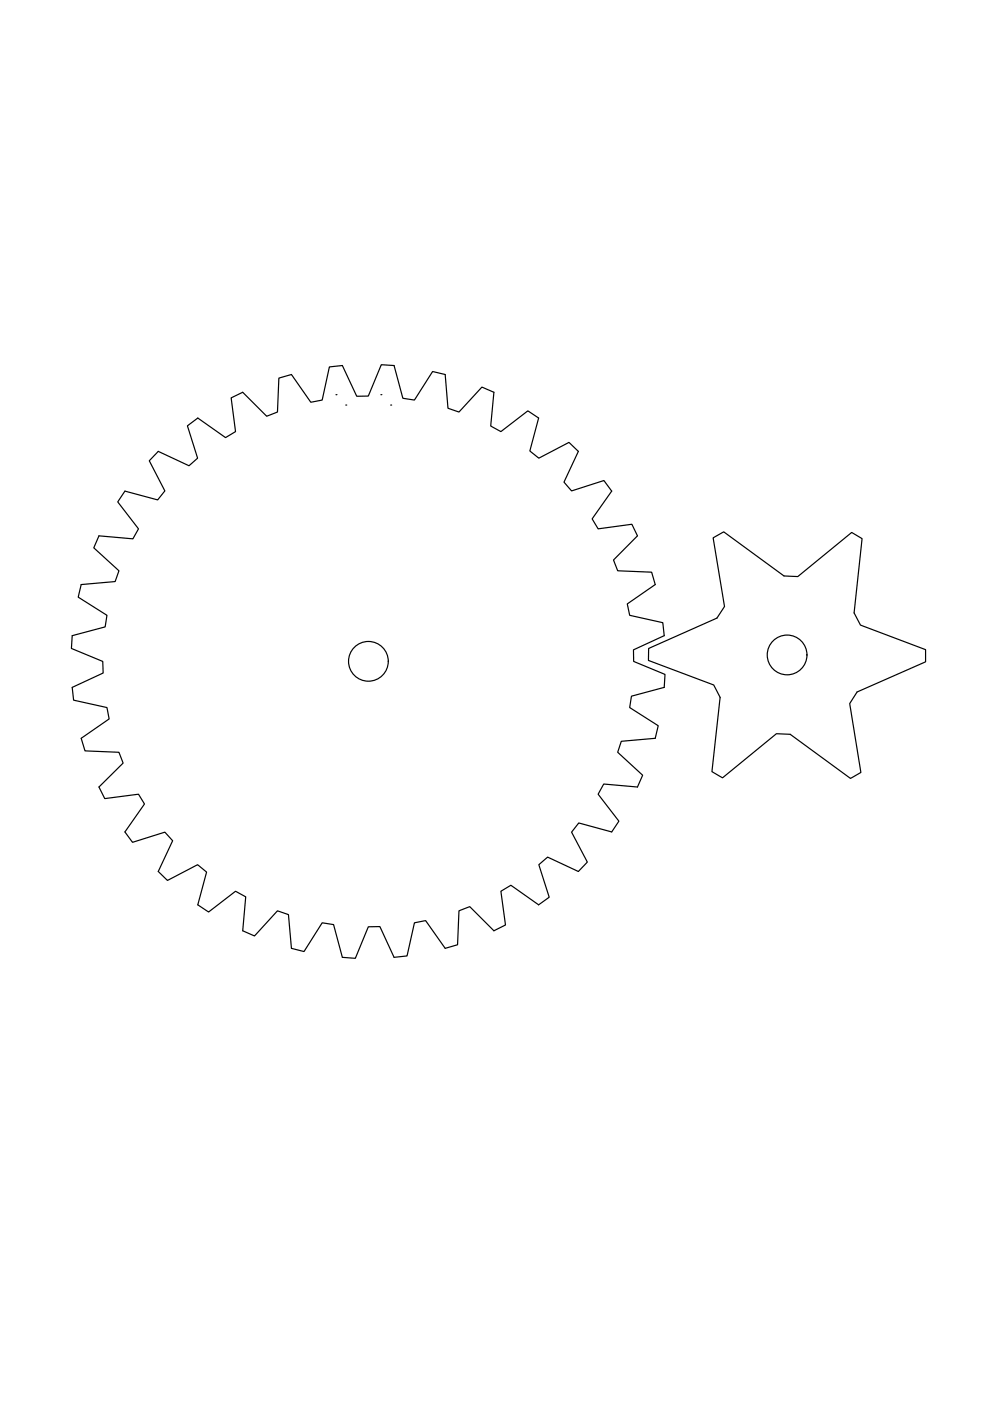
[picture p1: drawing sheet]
<svg xmlns="http://www.w3.org/2000/svg" width="210mm" height="297mm" viewBox="0 0 210 297" stroke-linecap="round" stroke-linejoin="round" font-family="sans-serif">
<!-- layer: 0 -->
<g fill="none" stroke="#000" stroke-width=".25">
<path d="M33.6 95.7l6.5 3 1.8-1.6-2.2-6.8 2.2-1.7 5.9 4.2 2.1-1.3-.9-7.1 2.5-1.2 5 5.1 2.3-.9 .3-7.2 2.7-.8 4.1 5.9 2.4-.5 1.5-7 2.8-.3 3 6.5h2.5l2.7-6.7 2.8 .2 1.8 6.9 2.5 .4 3.8-6 2.7 .6 .6 7.2 2.3 .8 4.9-5.3 2.5 1.1-.7 7.1 2.2 1.2 5.7-4.4 2.3 1.5-1.9 7 1.9 1.5 6.4-3.3 2 1.9-3 6.5 1.6 1.9 6.8-2.2 1.7 2.2-4.2 5.9 1.3 2.1 7.2-.9 1.2 2.4-5.1 5.1 .9 2.3 7.2 .3 .7 2.6-5.9 4.1 .5 2.5 7 1.5 .3 2.8-6.5 3 .1 2.4 6.6 2.8-.2 2.7-6.9 1.9-.4 2.4 6.1 3.9-.7 2.6-7.2 .7-.7 2.3 5.3 4.9-1.1 2.5-7.2-.7-1.2 2.2 4.4 5.7-1.5 2.3-7-1.9-1.5 1.9 3.3 6.4-1.9 2-6.5-3.1-1.9 1.6 2.2 6.9-2.2 1.6-5.9-4.1-2.1 1.3 1 7.1-2.5 1.2-5.1-5.1-2.3 .9-.3 7.2-2.6 .8-4.2-5.9-2.3 .5-1.6 7-2.7 .3-3.1-6.5h-2.4l-2.8 6.7-2.7-.2-1.9-7-2.4-.3-3.8 6-2.7-.6-.6-7.2-2.4-.8-4.8 5.3-2.5-1.1 .6-7.2-2.2-1.1-5.7 4.4-2.3-1.6 1.9-6.9-1.9-1.6-6.4 3.4-1.9-1.9 3-6.5-1.6-1.9-6.9 2.2-1.6-2.2 4.1-5.9-1.2-2.1-7.2 .9-1.2-2.4 5.1-5.1-.9-2.3-7.2-.3-.8-2.7 5.9-4.1-.4-2.4-7.1-1.6-.3-2.7 6.6-3-.1-2.5-6.7-2.7 .2-2.7 7-1.9 .4-2.4-6.1-3.9 .6-2.7 7.2-.6 .8-2.3-5.3-4.9 1.1-2.5 7.2 .6 1.2-2.1-4.4-5.7 1.5-2.3 6.9 1.9 1.6-1.9-3.3-6.4zM71.2 83.7h.1M73.3 85.9h.1M80.8 83.7h.1M82.8 85.9h.1M151.2 114l2.2-1.2 12.8 9.3 2.9 .1 11.5-9.3 2.2 1.3-1.7 15.7 1.3 2.6 13.8 5.2v2.6l-14.5 6.4-1.5 2.5 2.3 14.6-2.2 1.2-12.8-9.3-2.9-.1-11.4 9.3-2.3-1.3 1.8-15.7-1.4-2.7-13.8-5.2v-2.5l14.5-6.5 1.6-2.4z"/>
<circle cx="166.9" cy="138.9" r="4.2"/>
<circle cx="78.1" cy="140.2" r="4.2"/>
</g>
</svg>
